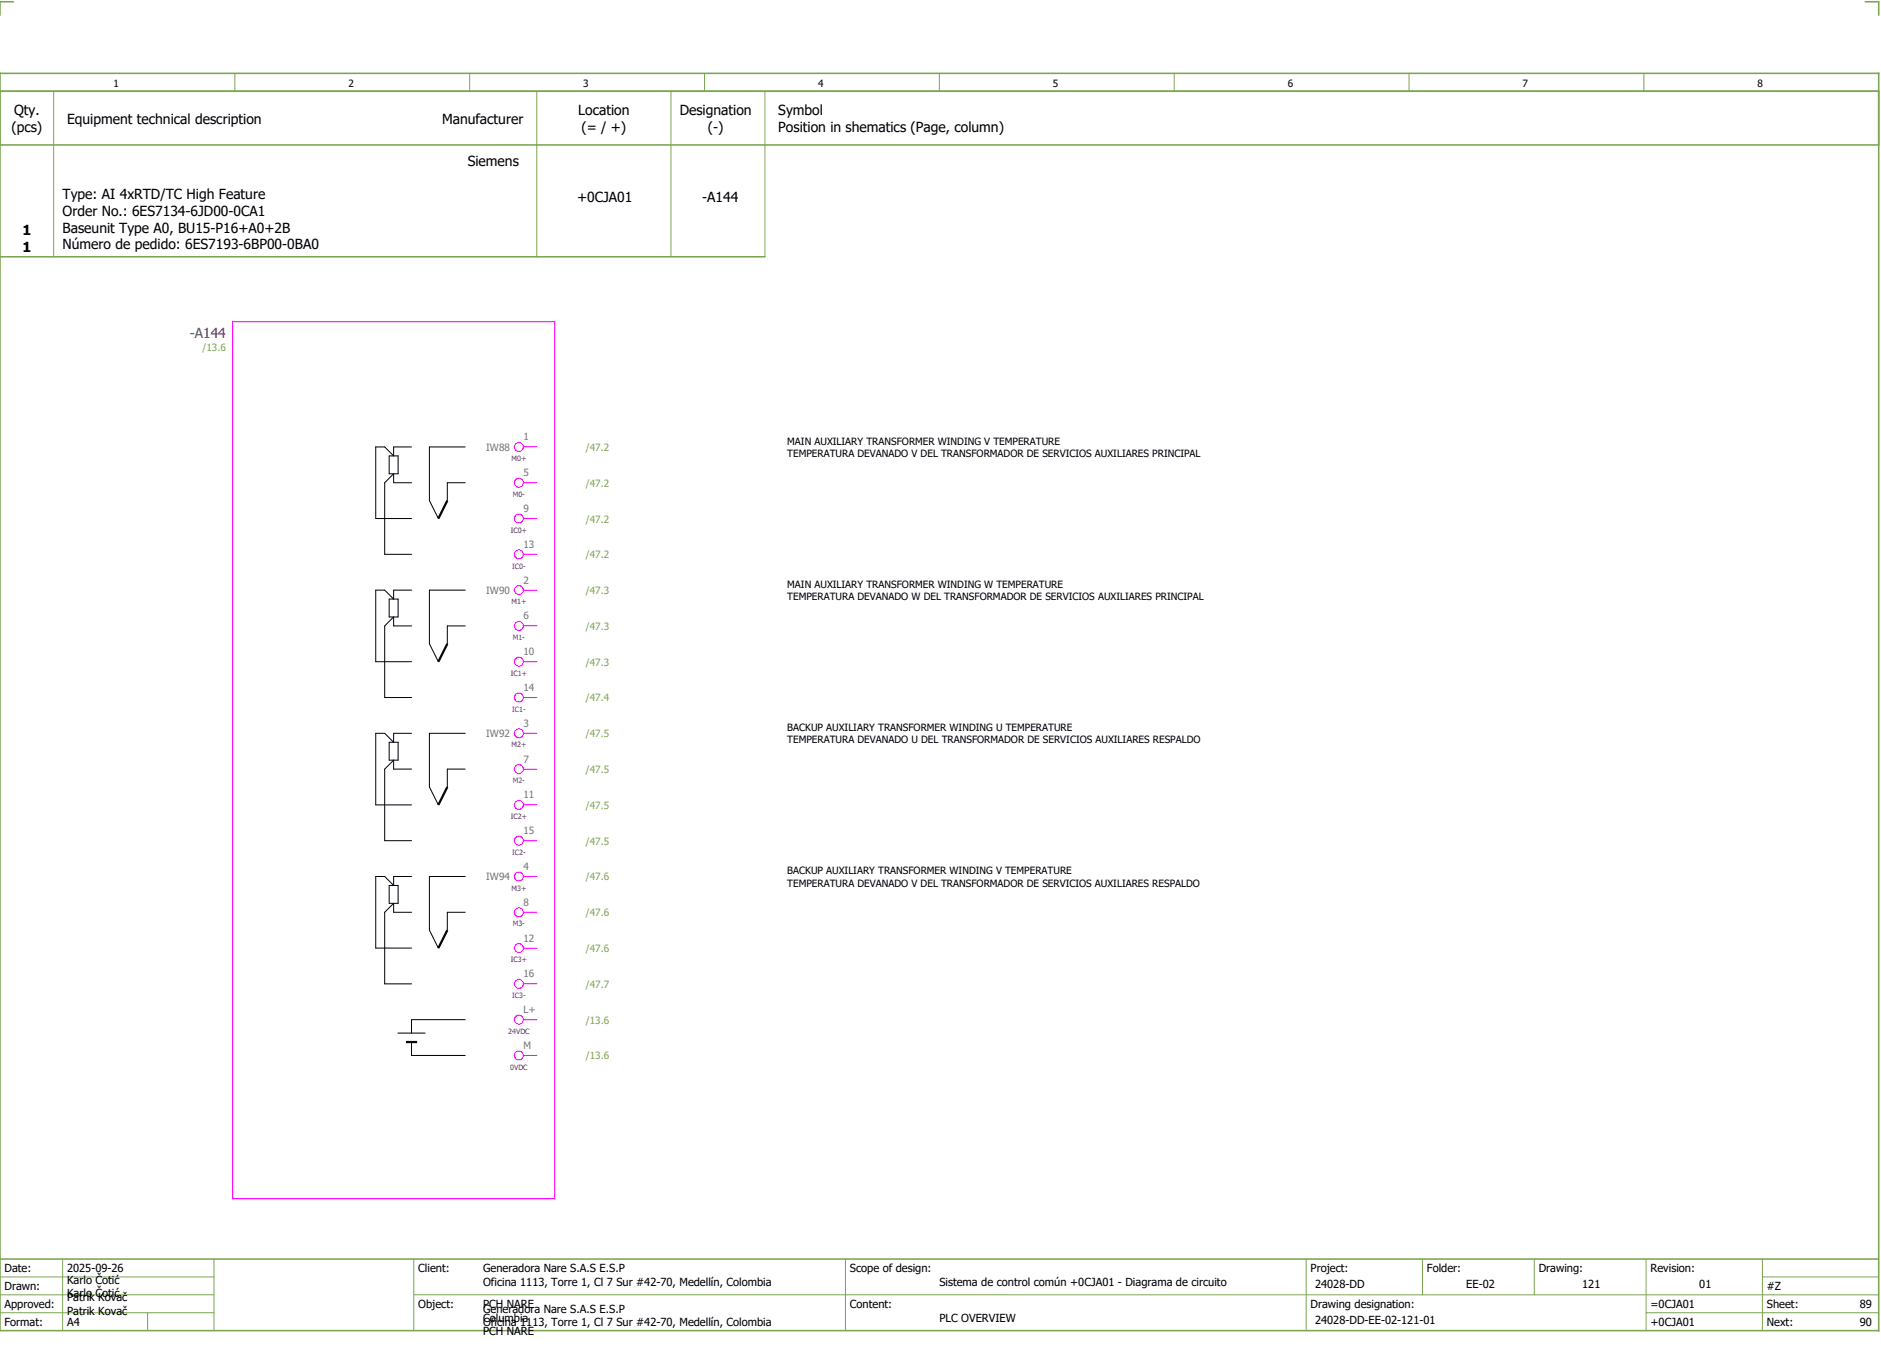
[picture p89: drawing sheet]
<svg xmlns="http://www.w3.org/2000/svg" width="421mm" height="301mm" viewBox="0 0 421 301" stroke-linecap="round" stroke-linejoin="round" font-family="sans-serif">
<defs><g id="words">
<g font-size="3.1">
<text x="2.5" y="29.5">(pcs)</text>
<text x="3.1" y="25.8">Qty.</text>
<text x="15" y="27.6">Equipment technical description</text>
<text x="98.8" y="27.6">Manufacturer</text>
<text x="129.3" y="25.8">Location</text>
<text x="130" y="29.5">(= / +)</text>
<text x="152" y="25.8">Designation</text>
<text x="158.2" y="29.5">(-)</text>
<text x="174" y="25.8">Symbol</text>
<text x="174" y="29.5">Position in shematics (Page, column)</text>
<text x="104.6" y="37">Siemens</text>
<text x="14" y="44.5">Type: AI 4xRTD/TC High Feature</text>
<text x="129" y="45.3">+0CJA01</text>
<text x="157" y="45.3">-A144</text>
<text x="5" y="52.5">1</text>
<text x="14" y="48.3">Order No.: 6ES7134-6JD00-0CA1</text>
<text x="14" y="52">Baseunit Type A0, BU15-P16+A0+2B</text>
<text x="5" y="56.3">1</text>
<text x="14" y="55.8">Número de pedido: 6ES7193-6BP00-0BA0</text>
</g>
<text font-size="3.1" fill="#00f" x="42.4" y="75.5">-A144</text>
<g font-size="2.5">
<text x="1" y="284.4">Date:</text>
<text x="15" y="286.9">Karlo Čotić</text>
<text x="15" y="284.4">2025-09-26</text>
<text x="93.5" y="284.4">Client:</text>
<text x="108" y="284.4">Generadora Nare S.A.S E.S.P</text>
<text x="108" y="287.4">Oficina 1113, Torre 1, Cl 7 Sur #42-70, Medellín, Colombia</text>
<text x="190" y="284.4">Scope of design:</text>
<text x="210" y="287.4">Sistema de control común +0CJA01 - Diagrama de circuito</text>
<text x="293" y="284.4">Project:</text>
<text x="294" y="287.9">24028-DD</text>
<text x="319" y="284.4">Folder:</text>
<text x="327.8" y="287.9">EE-02</text>
<text x="344" y="284.4">Drawing:</text>
<text x="353.7" y="287.9">121</text>
<text x="369" y="284.4">Revision:</text>
<text x="379.9" y="287.9">01</text>
<text x="1" y="288.4">Drawn:</text>
<text x="1" y="292.4">Approved:</text>
<text x="15" y="289.9">Karlo Čotić</text>
<text x="15" y="290.9">Patrik Kovač</text>
<text x="15" y="293.9">Patrik Kovač</text>
<text x="93.5" y="292.4">Object:</text>
<text x="108" y="293.4">Generadora Nare S.A.S E.S.P</text>
<text x="108" y="292.4">PCH NARE</text>
<text x="190" y="292.4">Content:</text>
<text x="293" y="292.4">Drawing designation:</text>
<text x="369" y="292.4">=0CJA01</text>
<text x="395" y="292.4">Sheet:</text>
<text x="395" y="288.4">#Z</text>
<text x="415.8" y="292.4">89</text>
<text x="1" y="296.4">Format:</text>
<text x="15" y="296.4">A4</text>
<text x="108" y="296.4">Oficina 1113, Torre 1, Cl 7 Sur #42-70, Medellín, Colombia</text>
<text x="108" y="295.4">Columbia</text>
<text x="108" y="298.4">PCH NARE</text>
<text x="210" y="295.4">PLC OVERVIEW</text>
<text x="294" y="295.9">24028-DD-EE-02-121-01</text>
<text x="369" y="296.4">+0CJA01</text>
<text x="395" y="296.4">Next:</text>
<text x="415.8" y="296.4">90</text>
</g>
<g font-size="2.2">
<text x="25.4" y="19.4">1</text>
<text x="77.9" y="19.4">2</text>
<text x="130.4" y="19.4">3</text>
<text x="182.9" y="19.4">4</text>
<text x="235.4" y="19.4">5</text>
<text x="287.9" y="19.4">6</text>
<text x="340.4" y="19.4">7</text>
<text x="392.9" y="19.4">8</text>
<text x="176" y="99.4">MAIN AUXILIARY TRANSFORMER WINDING V TEMPERATURE</text>
<text x="176" y="102.1">TEMPERATURA DEVANADO V DEL TRANSFORMADOR DE SERVICIOS AUXILIARES PRINCIPAL</text>
<text x="176" y="131.4">MAIN AUXILIARY TRANSFORMER WINDING W TEMPERATURE</text>
<text x="176" y="134.1">TEMPERATURA DEVANADO W DEL TRANSFORMADOR DE SERVICIOS AUXILIARES PRINCIPAL</text>
<text x="176" y="163.4">BACKUP AUXILIARY TRANSFORMER WINDING U TEMPERATURE</text>
<text x="176" y="166.1">TEMPERATURA DEVANADO U DEL TRANSFORMADOR DE SERVICIOS AUXILIARES RESPALDO</text>
<text x="176" y="195.4">BACKUP AUXILIARY TRANSFORMER WINDING V TEMPERATURE</text>
<text x="176" y="198.1">TEMPERATURA DEVANADO V DEL TRANSFORMADOR DE SERVICIOS AUXILIARES RESPALDO</text>
</g>
<g font-size="2.2" fill="#7ca552">
<text x="45.3" y="78.4">/13.6</text>
<text x="131" y="100.8">/47.2</text>
<text x="131" y="108.8">/47.2</text>
<text x="131" y="116.8">/47.2</text>
<text x="131" y="124.8">/47.2</text>
<text x="131" y="132.8">/47.3</text>
<text x="131" y="140.8">/47.3</text>
<text x="131" y="148.8">/47.3</text>
<text x="131" y="156.8">/47.4</text>
<text x="131" y="164.8">/47.5</text>
<text x="131" y="172.8">/47.5</text>
<text x="131" y="180.8">/47.5</text>
<text x="131" y="188.8">/47.5</text>
<text x="131" y="196.8">/47.6</text>
<text x="131" y="204.8">/47.6</text>
<text x="131" y="212.8">/47.6</text>
<text x="131" y="220.8">/47.7</text>
<text x="131" y="228.8">/13.6</text>
<text x="131" y="236.8">/13.6</text>
</g>
<g font-size="2.2" fill="#767676">
<text x="108.7" y="100.8">IW88</text>
<text x="117" y="98.4">1</text>
<text x="117" y="106.4">5</text>
<text x="117" y="114.4">9</text>
<text x="117" y="122.4">13</text>
<text x="117" y="130.4">2</text>
<text x="108.7" y="132.8">IW90</text>
<text x="117" y="138.4">6</text>
<text x="117" y="146.4">10</text>
<text x="117" y="154.4">14</text>
<text x="108.7" y="164.8">IW92</text>
<text x="117" y="162.4">3</text>
<text x="117" y="170.4">7</text>
<text x="117" y="178.4">11</text>
<text x="117" y="186.4">15</text>
<text x="108.7" y="196.8">IW94</text>
<text x="117" y="194.4">4</text>
<text x="117" y="202.4">8</text>
<text x="117" y="210.4">12</text>
<text x="117" y="218.4">16</text>
<text x="117" y="226.4">L+</text>
<text x="117" y="234.4">M</text>
</g>
<g font-size="1.6" fill="#00f">
<text x="114.3" y="103.1">M0+</text>
<text x="114.6" y="111.1">M0-</text>
<text x="114.2" y="119.1">IC0+</text>
<text x="114.5" y="127.1">IC0-</text>
<text x="114.3" y="135.1">M1+</text>
<text x="114.6" y="143.1">M1-</text>
<text x="114.2" y="151.1">IC1+</text>
<text x="114.5" y="159.1">IC1-</text>
<text x="114.3" y="167.1">M2+</text>
<text x="114.6" y="175.1">M2-</text>
<text x="114.2" y="183.1">IC2+</text>
<text x="114.5" y="191.1">IC2-</text>
<text x="114.3" y="199.1">M3+</text>
<text x="114.6" y="207.1">M3-</text>
<text x="114.2" y="215.1">IC3+</text>
<text x="114.5" y="223.1">IC3-</text>
<text x="113.6" y="231.1">24VDC</text>
<text x="114" y="239.1">0VDC</text>
</g>
</g></defs>
<path d="M0 16.4h420v281h-420zM3 .4h-3v3M417 .4h3v3M0 20.4h420M0 32.4h420M0 57.4h171M0 281.4h420" fill="none" stroke="#7ca552" stroke-width=".35"/>
<g fill="none" stroke="#7ca552" stroke-width=".22">
<path d="M52.5 16.4v4M105 16.4v4M157.5 16.4v4M210 16.4v4M262.5 16.4v4M315 16.4v4M367.5 16.4v4M12 20.4v37M120 20.4v37M150 20.4v37M171 20.4v37M0 285.4h47.8"/>
<path d="M0 293.4h47.8M14 281.4v16M33 293.4v4M47.8 281.4v16M47.8 289.4h-47.8M92.5 281.4v16M92.5 289.4h327.5M189 281.4v16M292 281.4v15.8M318 281.4v8M343 281.4v8M368 281.4v15.8"/>
<path d="M368 293.4h52M394 285.4h26M394 281.4v15.8"/>
</g>
<g fill="none" stroke="#000" stroke-width=".22">
<path d="M92 99.9h-4v2l-2-2h-2v16h8M104 99.9h-8v12l2 4M87 101.9h2v4h-2zM92 107.9h-4v-2l-2 2v16h6M104 107.9h-4v4M87 133.9h2v4h-2zM92 131.9h-4v2l-2-2h-2v16h8M92 139.9h-4v-2l-2 2v16h6M104 139.9h-4v4M104 131.9h-8v12l2 4M87 165.9h2v4h-2zM92 163.9h-4v2l-2-2h-2v16h8"/>
<path d="M92 171.9h-4v-2l-2 2v16h6M104 171.9h-4v4M104 163.9h-8v12l2 4M87 197.9h2v4h-2zM92 195.9h-4v2l-2-2h-2v16h8M104 195.9h-8v12l2 4M92 203.9h-4v-2l-2 2v16h6M104 203.9h-4v4M89 230.9h6M92 232.9v3h12M104 227.9h-12v3"/>
</g>
<path d="M100 111.9l-2 4M100 143.9l-2 4M100 175.9l-2 4M100 207.9l-2 4M91 232.9h2" fill="none" stroke="#000" stroke-width=".5"/>
<g fill="none" stroke="#f0f" stroke-width=".25">
<path d="M52 71.9h72v196h-72zM117 99.9h3M117 107.9h3M117 115.9h3M117 131.9h3M117 139.9h3M117 123.9h3M117 147.9h3M117 155.9h3M117 163.9h3M117 171.9h3M117 179.9h3"/>
<path d="M117 195.9h3M117 187.9h3M117 203.9h3M117 211.9h3M117 219.9h3M117 227.9h3M117 235.9h3"/>
<circle cx="116" cy="99.9" r="1"/>
<circle cx="116" cy="107.9" r="1"/>
<circle cx="116" cy="115.9" r="1"/>
<circle cx="116" cy="131.9" r="1"/>
<circle cx="116" cy="123.9" r="1"/>
<circle cx="116" cy="139.9" r="1"/>
<circle cx="116" cy="155.9" r="1"/>
<circle cx="116" cy="147.9" r="1"/>
<circle cx="116" cy="179.9" r="1"/>
<circle cx="116" cy="171.9" r="1"/>
<circle cx="116" cy="163.9" r="1"/>
<circle cx="116" cy="187.9" r="1"/>
<circle cx="116" cy="195.9" r="1"/>
<circle cx="116" cy="219.9" r="1"/>
<circle cx="116" cy="203.9" r="1"/>
<circle cx="116" cy="211.9" r="1"/>
<circle cx="116" cy="227.9" r="1"/>
<circle cx="116" cy="235.9" r="1"/>
</g>
<use href="#words"/>
</svg>
